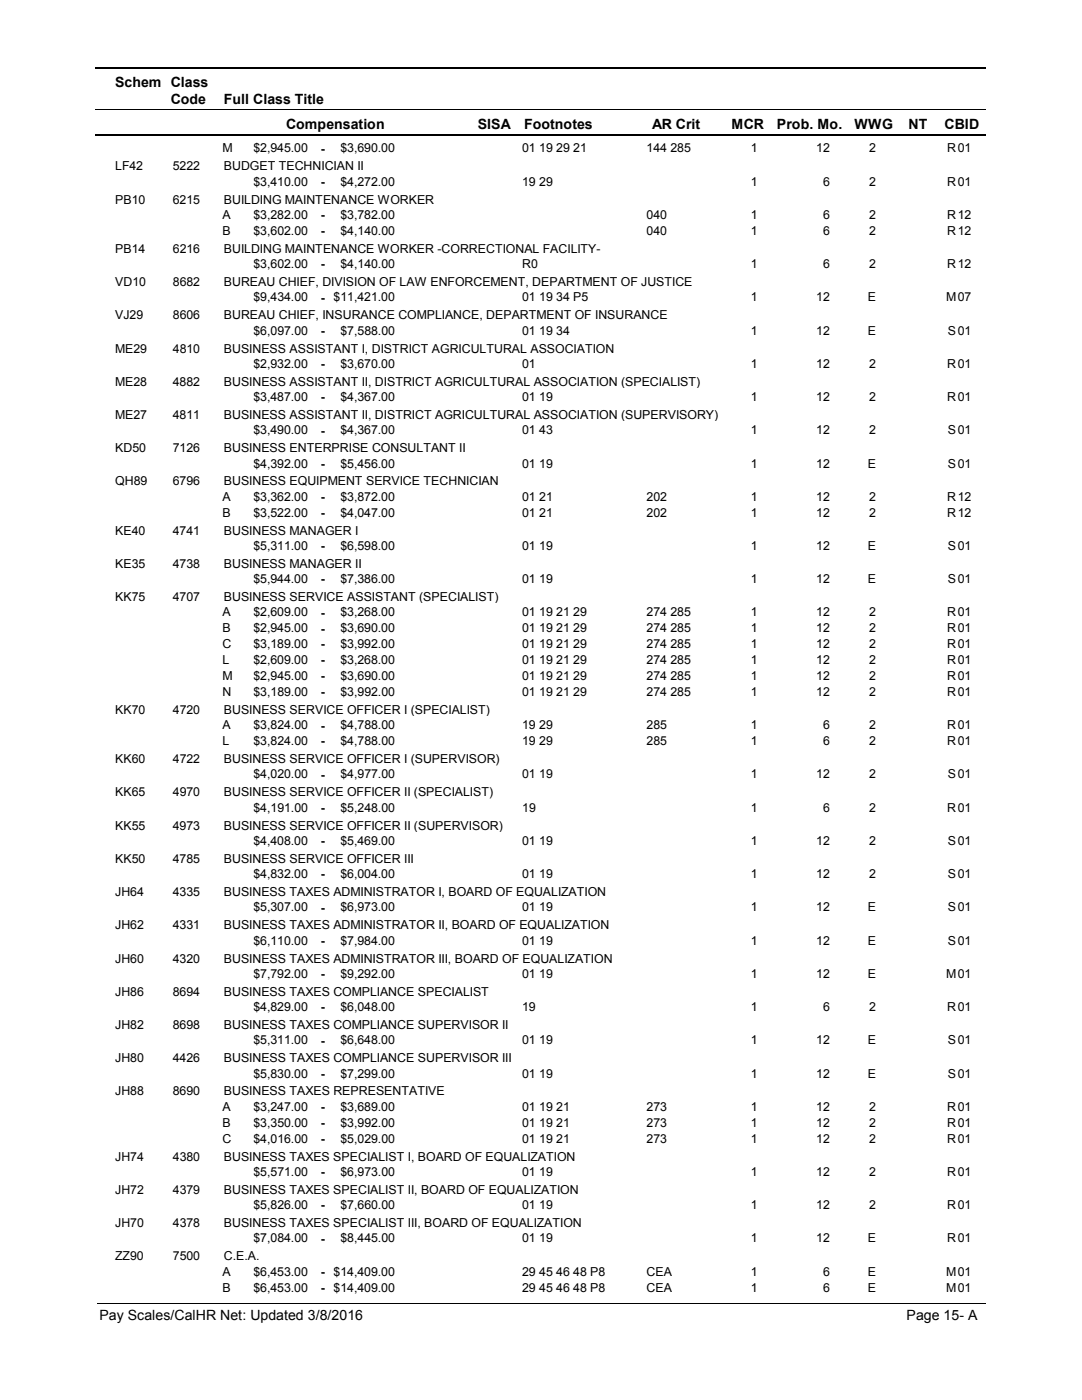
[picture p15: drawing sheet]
<svg xmlns="http://www.w3.org/2000/svg" width="216mm" height="279mm" viewBox="0 0 216 279" stroke-linecap="round" stroke-linejoin="round" font-family="sans-serif">
<defs><g id="words">
<g font-size="2.8">
<text x="23" y="17.3">Schem Class</text>
<text x="34.1" y="20.7">Code</text>
<text x="44.6" y="20.7">Full Class Title</text>
<text x="57.1" y="25.7">Compensation</text>
<text x="95.3" y="25.7">SISA</text>
<text x="104.6" y="25.7">Footnotes</text>
<text x="130.2" y="25.7">AR Crit</text>
<text x="146" y="25.7">MCR</text>
<text x="155.1" y="25.7">Prob. Mo.</text>
<text x="170.5" y="25.7">WWG</text>
<text x="181.3" y="25.7">NT</text>
<text x="188.5" y="25.7">CBID</text>
<text x="19.8" y="263.4">Pay Scales/CalHR Net: Updated 3/8/2016</text>
<text x="180.9" y="263.4">Page 15- A</text>
</g>
<g font-size="2.5">
<text x="23" y="34">LF42</text>
<text x="34.5" y="34">5222</text>
<text x="44.4" y="30.4">M</text>
<text x="44.7" y="34">BUDGET TECHNICIAN II</text>
<text x="50.6" y="30.4">$2,945.00</text>
<text x="64" y="30.5">-</text>
<text x="67.9" y="30.4">$3,690.00</text>
<text x="104.2" y="30.4">01 19 29 21</text>
<text x="129" y="30.4">144 285</text>
<text x="149.8" y="30.4">1</text>
<text x="162.9" y="30.4">12</text>
<text x="173.5" y="30.4">2</text>
<text x="189" y="30.4">R</text>
<text x="191.1" y="30.4">01</text>
<text x="23" y="40.7">PB10</text>
<text x="34.5" y="40.7">6215</text>
<text x="44.7" y="40.7">BUILDING MAINTENANCE WORKER</text>
<text x="50.6" y="37.1">$3,410.00</text>
<text x="64" y="37.1">-</text>
<text x="67.9" y="37.1">$4,272.00</text>
<text x="104.2" y="37.1">19 29</text>
<text x="149.8" y="37.1">1</text>
<text x="164.3" y="37.1">6</text>
<text x="173.5" y="37.1">2</text>
<text x="189" y="37.1">R</text>
<text x="191.1" y="37.1">01</text>
<text x="44.4" y="43.7">A</text>
<text x="44.4" y="46.9">B</text>
<text x="50.6" y="43.7">$3,282.00</text>
<text x="50.6" y="46.9">$3,602.00</text>
<text x="64" y="43.8">-</text>
<text x="64" y="46.9">-</text>
<text x="67.9" y="43.7">$3,782.00</text>
<text x="67.9" y="46.9">$4,140.00</text>
<text x="129" y="43.7">040</text>
<text x="129" y="46.9">040</text>
<text x="149.8" y="43.7">1</text>
<text x="149.8" y="46.9">1</text>
<text x="164.3" y="43.7">6</text>
<text x="164.3" y="46.9">6</text>
<text x="173.5" y="43.7">2</text>
<text x="173.5" y="46.9">2</text>
<text x="189" y="43.7">R</text>
<text x="189" y="46.9">R</text>
<text x="191.1" y="43.7">12</text>
<text x="191.1" y="46.9">12</text>
<text x="23" y="50.5">PB14</text>
<text x="34.5" y="50.5">6216</text>
<text x="44.7" y="50.5">BUILDING MAINTENANCE WORKER -CORRECTIONAL FACILITY-</text>
<text x="50.6" y="53.5">$3,602.00</text>
<text x="64" y="53.5">-</text>
<text x="67.9" y="53.5">$4,140.00</text>
<text x="104.2" y="53.5">R0</text>
<text x="149.8" y="53.5">1</text>
<text x="164.3" y="53.5">6</text>
<text x="173.5" y="53.5">2</text>
<text x="189" y="53.5">R</text>
<text x="191.1" y="53.5">12</text>
<text x="23" y="57.1">VD10</text>
<text x="34.5" y="57.1">8682</text>
<text x="44.7" y="57.1">BUREAU CHIEF, DIVISION OF LAW ENFORCEMENT, DEPARTMENT OF JUSTICE</text>
<text x="23" y="63.7">VJ29</text>
<text x="34.5" y="63.7">8606</text>
<text x="44.7" y="63.7">BUREAU CHIEF, INSURANCE COMPLIANCE, DEPARTMENT OF INSURANCE</text>
<text x="50.6" y="60.2">$9,434.00</text>
<text x="64" y="60.2">-</text>
<text x="66.6" y="60.2">$11,421.00</text>
<text x="104.2" y="60.2">01 19 34 P5</text>
<text x="149.8" y="60.2">1</text>
<text x="162.9" y="60.2">12</text>
<text x="173.2" y="60.2">E</text>
<text x="188.8" y="60.2">M</text>
<text x="191.1" y="60.2">07</text>
<text x="23" y="70.4">ME29</text>
<text x="34.5" y="70.4">4810</text>
<text x="44.7" y="70.4">BUSINESS ASSISTANT I, DISTRICT AGRICULTURAL ASSOCIATION</text>
<text x="50.6" y="66.8">$6,097.00</text>
<text x="64" y="66.8">-</text>
<text x="67.9" y="66.8">$7,588.00</text>
<text x="104.2" y="66.8">01 19 34</text>
<text x="149.8" y="66.8">1</text>
<text x="162.9" y="66.8">12</text>
<text x="173.2" y="66.8">E</text>
<text x="189.2" y="66.8">S</text>
<text x="191.1" y="66.8">01</text>
<text x="23" y="77">ME28</text>
<text x="34.5" y="77">4882</text>
<text x="44.7" y="77">BUSINESS ASSISTANT II, DISTRICT AGRICULTURAL ASSOCIATION (SPECIALIST)</text>
<text x="50.6" y="73.4">$2,932.00</text>
<text x="64" y="73.4">-</text>
<text x="67.9" y="73.4">$3,670.00</text>
<text x="104.2" y="73.4">01</text>
<text x="149.8" y="73.4">1</text>
<text x="162.9" y="73.4">12</text>
<text x="173.5" y="73.4">2</text>
<text x="189" y="73.4">R</text>
<text x="191.1" y="73.4">01</text>
<text x="23" y="83.6">ME27</text>
<text x="34.5" y="83.6">4811</text>
<text x="44.7" y="83.6">BUSINESS ASSISTANT II, DISTRICT AGRICULTURAL ASSOCIATION (SUPERVISORY)</text>
<text x="50.6" y="80.1">$3,487.00</text>
<text x="64" y="80.1">-</text>
<text x="67.9" y="80.1">$4,367.00</text>
<text x="104.2" y="80.1">01 19</text>
<text x="149.8" y="80.1">1</text>
<text x="162.9" y="80.1">12</text>
<text x="173.5" y="80.1">2</text>
<text x="189" y="80.1">R</text>
<text x="191.1" y="80.1">01</text>
<text x="50.6" y="86.7">$3,490.00</text>
<text x="64" y="86.7">-</text>
<text x="67.9" y="86.7">$4,367.00</text>
<text x="104.2" y="86.7">01 43</text>
<text x="149.8" y="86.7">1</text>
<text x="162.9" y="86.7">12</text>
<text x="173.5" y="86.7">2</text>
<text x="189.2" y="86.7">S</text>
<text x="191.1" y="86.7">01</text>
<text x="23" y="90.3">KD50</text>
<text x="34.5" y="90.3">7126</text>
<text x="44.7" y="90.3">BUSINESS ENTERPRISE CONSULTANT II</text>
<text x="50.6" y="93.3">$4,392.00</text>
<text x="64" y="93.3">-</text>
<text x="67.9" y="93.3">$5,456.00</text>
<text x="104.2" y="93.3">01 19</text>
<text x="149.8" y="93.3">1</text>
<text x="162.9" y="93.3">12</text>
<text x="173.2" y="93.3">E</text>
<text x="189.2" y="93.3">S</text>
<text x="191.1" y="93.3">01</text>
<text x="23" y="96.9">QH89</text>
<text x="34.5" y="96.9">6796</text>
<text x="44.4" y="100">A</text>
<text x="44.7" y="96.9">BUSINESS EQUIPMENT SERVICE TECHNICIAN</text>
<text x="50.6" y="100">$3,362.00</text>
<text x="64" y="100">-</text>
<text x="67.9" y="100">$3,872.00</text>
<text x="104.2" y="100">01 21</text>
<text x="129" y="100">202</text>
<text x="149.8" y="100">1</text>
<text x="162.9" y="100">12</text>
<text x="173.5" y="100">2</text>
<text x="189" y="100">R</text>
<text x="191.1" y="100">12</text>
<text x="23" y="106.7">KE40</text>
<text x="34.5" y="106.7">4741</text>
<text x="44.4" y="103.1">B</text>
<text x="44.7" y="106.7">BUSINESS MANAGER I</text>
<text x="50.6" y="103.1">$3,522.00</text>
<text x="64" y="103.2">-</text>
<text x="67.9" y="103.1">$4,047.00</text>
<text x="104.2" y="103.1">01 21</text>
<text x="129" y="103.1">202</text>
<text x="149.8" y="103.1">1</text>
<text x="162.9" y="103.1">12</text>
<text x="173.5" y="103.1">2</text>
<text x="189" y="103.1">R</text>
<text x="191.1" y="103.1">12</text>
<text x="23" y="113.4">KE35</text>
<text x="34.5" y="113.4">4738</text>
<text x="44.7" y="113.4">BUSINESS MANAGER II</text>
<text x="50.6" y="109.8">$5,311.00</text>
<text x="64" y="109.8">-</text>
<text x="67.9" y="109.8">$6,598.00</text>
<text x="104.2" y="109.8">01 19</text>
<text x="149.8" y="109.8">1</text>
<text x="162.9" y="109.8">12</text>
<text x="173.2" y="109.8">E</text>
<text x="189.2" y="109.8">S</text>
<text x="191.1" y="109.8">01</text>
<text x="23" y="120">KK75</text>
<text x="34.5" y="120">4707</text>
<text x="44.7" y="120">BUSINESS SERVICE ASSISTANT (SPECIALIST)</text>
<text x="50.6" y="116.4">$5,944.00</text>
<text x="64" y="116.4">-</text>
<text x="67.9" y="116.4">$7,386.00</text>
<text x="104.2" y="116.4">01 19</text>
<text x="149.8" y="116.4">1</text>
<text x="162.9" y="116.4">12</text>
<text x="173.2" y="116.4">E</text>
<text x="189.2" y="116.4">S</text>
<text x="191.1" y="116.4">01</text>
<text x="44.4" y="123">A</text>
<text x="50.6" y="123">$2,609.00</text>
<text x="64" y="123.1">-</text>
<text x="67.9" y="123">$3,268.00</text>
<text x="104.2" y="123">01 19 21 29</text>
<text x="129" y="123">274 285</text>
<text x="149.8" y="123">1</text>
<text x="162.9" y="123">12</text>
<text x="173.5" y="123">2</text>
<text x="189" y="123">R</text>
<text x="191.1" y="123">01</text>
<text x="44.4" y="126.2">B</text>
<text x="44.4" y="129.4">C</text>
<text x="50.6" y="126.2">$2,945.00</text>
<text x="50.6" y="129.4">$3,189.00</text>
<text x="64" y="126.3">-</text>
<text x="64" y="129.4">-</text>
<text x="67.9" y="126.2">$3,690.00</text>
<text x="67.9" y="129.4">$3,992.00</text>
<text x="104.2" y="126.2">01 19 21 29</text>
<text x="104.2" y="129.4">01 19 21 29</text>
<text x="129" y="126.2">274 285</text>
<text x="129" y="129.4">274 285</text>
<text x="149.8" y="126.2">1</text>
<text x="149.8" y="129.4">1</text>
<text x="162.9" y="126.2">12</text>
<text x="162.9" y="129.4">12</text>
<text x="173.5" y="126.2">2</text>
<text x="173.5" y="129.4">2</text>
<text x="189" y="126.2">R</text>
<text x="189" y="129.4">R</text>
<text x="191.1" y="126.2">01</text>
<text x="191.1" y="129.4">01</text>
<text x="44.4" y="132.6">L</text>
<text x="44.4" y="135.7">M</text>
<text x="50.6" y="132.6">$2,609.00</text>
<text x="50.6" y="135.7">$2,945.00</text>
<text x="64" y="132.6">-</text>
<text x="64" y="135.8">-</text>
<text x="67.9" y="132.6">$3,268.00</text>
<text x="67.9" y="135.7">$3,690.00</text>
<text x="104.2" y="132.6">01 19 21 29</text>
<text x="104.2" y="135.7">01 19 21 29</text>
<text x="129" y="132.6">274 285</text>
<text x="129" y="135.7">274 285</text>
<text x="149.8" y="132.6">1</text>
<text x="149.8" y="135.7">1</text>
<text x="162.9" y="132.6">12</text>
<text x="162.9" y="135.7">12</text>
<text x="173.5" y="132.6">2</text>
<text x="173.5" y="135.7">2</text>
<text x="189" y="132.6">R</text>
<text x="189" y="135.7">R</text>
<text x="191.1" y="132.6">01</text>
<text x="191.1" y="135.7">01</text>
<text x="23" y="142.5">KK70</text>
<text x="34.5" y="142.5">4720</text>
<text x="44.4" y="138.9">N</text>
<text x="44.7" y="142.5">BUSINESS SERVICE OFFICER I (SPECIALIST)</text>
<text x="50.6" y="138.9">$3,189.00</text>
<text x="64" y="139">-</text>
<text x="67.9" y="138.9">$3,992.00</text>
<text x="104.2" y="138.9">01 19 21 29</text>
<text x="129" y="138.9">274 285</text>
<text x="149.8" y="138.9">1</text>
<text x="162.9" y="138.9">12</text>
<text x="173.5" y="138.9">2</text>
<text x="189" y="138.9">R</text>
<text x="191.1" y="138.9">01</text>
<text x="44.4" y="145.6">A</text>
<text x="44.4" y="148.7">L</text>
<text x="50.6" y="145.6">$3,824.00</text>
<text x="50.6" y="148.7">$3,824.00</text>
<text x="64" y="145.6">-</text>
<text x="64" y="148.8">-</text>
<text x="67.9" y="145.6">$4,788.00</text>
<text x="67.9" y="148.7">$4,788.00</text>
<text x="104.2" y="145.6">19 29</text>
<text x="104.2" y="148.7">19 29</text>
<text x="129" y="145.6">285</text>
<text x="129" y="148.7">285</text>
<text x="149.8" y="145.6">1</text>
<text x="149.8" y="148.7">1</text>
<text x="164.3" y="145.6">6</text>
<text x="164.3" y="148.7">6</text>
<text x="173.5" y="145.6">2</text>
<text x="173.5" y="148.7">2</text>
<text x="189" y="145.6">R</text>
<text x="189" y="148.7">R</text>
<text x="191.1" y="145.6">01</text>
<text x="191.1" y="148.7">01</text>
<text x="23" y="152.3">KK60</text>
<text x="34.5" y="152.3">4722</text>
<text x="44.7" y="152.3">BUSINESS SERVICE OFFICER I (SUPERVISOR)</text>
<text x="50.6" y="155.3">$4,020.00</text>
<text x="64" y="155.4">-</text>
<text x="67.9" y="155.3">$4,977.00</text>
<text x="104.2" y="155.3">01 19</text>
<text x="149.8" y="155.3">1</text>
<text x="162.9" y="155.3">12</text>
<text x="173.5" y="155.3">2</text>
<text x="189.2" y="155.3">S</text>
<text x="191.1" y="155.3">01</text>
<text x="23" y="158.9">KK65</text>
<text x="34.5" y="158.9">4970</text>
<text x="44.7" y="158.9">BUSINESS SERVICE OFFICER II (SPECIALIST)</text>
<text x="50.6" y="162">$4,191.00</text>
<text x="67.9" y="162">$5,248.00</text>
<text x="104.2" y="162">19</text>
<text x="149.8" y="162">1</text>
<text x="164.3" y="162">6</text>
<text x="173.5" y="162">2</text>
<text x="189" y="162">R</text>
<text x="191.1" y="162">01</text>
<text x="23" y="165.6">KK55</text>
<text x="34.5" y="165.6">4973</text>
<text x="44.7" y="165.6">BUSINESS SERVICE OFFICER II (SUPERVISOR)</text>
<text x="64" y="162">-</text>
<text x="23" y="172.2">KK50</text>
<text x="34.5" y="172.2">4785</text>
<text x="44.7" y="172.2">BUSINESS SERVICE OFFICER III</text>
<text x="50.6" y="168.6">$4,408.00</text>
<text x="64" y="168.7">-</text>
<text x="67.9" y="168.6">$5,469.00</text>
<text x="104.2" y="168.6">01 19</text>
<text x="149.8" y="168.6">1</text>
<text x="162.9" y="168.6">12</text>
<text x="173.5" y="168.6">2</text>
<text x="189.2" y="168.6">S</text>
<text x="191.1" y="168.6">01</text>
<text x="23" y="178.8">JH64</text>
<text x="34.5" y="178.8">4335</text>
<text x="44.7" y="178.8">BUSINESS TAXES ADMINISTRATOR I, BOARD OF EQUALIZATION</text>
<text x="50.6" y="175.2">$4,832.00</text>
<text x="64" y="175.3">-</text>
<text x="67.9" y="175.2">$6,004.00</text>
<text x="104.2" y="175.2">01 19</text>
<text x="149.8" y="175.2">1</text>
<text x="162.9" y="175.2">12</text>
<text x="173.5" y="175.2">2</text>
<text x="189.2" y="175.2">S</text>
<text x="191.1" y="175.2">01</text>
<text x="23" y="185.5">JH62</text>
<text x="34.5" y="185.5">4331</text>
<text x="44.7" y="185.5">BUSINESS TAXES ADMINISTRATOR II, BOARD OF EQUALIZATION</text>
<text x="50.6" y="181.9">$5,307.00</text>
<text x="64" y="181.9">-</text>
<text x="67.9" y="181.9">$6,973.00</text>
<text x="104.2" y="181.9">01 19</text>
<text x="149.8" y="181.9">1</text>
<text x="162.9" y="181.9">12</text>
<text x="173.2" y="181.9">E</text>
<text x="189.2" y="181.9">S</text>
<text x="191.1" y="181.9">01</text>
<text x="50.6" y="188.6">$6,110.00</text>
<text x="64" y="188.6">-</text>
<text x="67.9" y="188.6">$7,984.00</text>
<text x="104.2" y="188.6">01 19</text>
<text x="149.8" y="188.6">1</text>
<text x="162.9" y="188.6">12</text>
<text x="173.2" y="188.6">E</text>
<text x="189.2" y="188.6">S</text>
<text x="191.1" y="188.6">01</text>
<text x="23" y="192.1">JH60</text>
<text x="34.5" y="192.1">4320</text>
<text x="44.7" y="192.1">BUSINESS TAXES ADMINISTRATOR III, BOARD OF EQUALIZATION</text>
<text x="50.6" y="195.2">$7,792.00</text>
<text x="64" y="195.2">-</text>
<text x="67.9" y="195.2">$9,292.00</text>
<text x="104.2" y="195.2">01 19</text>
<text x="149.8" y="195.2">1</text>
<text x="162.9" y="195.2">12</text>
<text x="173.2" y="195.2">E</text>
<text x="188.8" y="195.2">M</text>
<text x="191.1" y="195.2">01</text>
<text x="23" y="198.7">JH86</text>
<text x="34.5" y="198.7">8694</text>
<text x="44.7" y="198.7">BUSINESS TAXES COMPLIANCE SPECIALIST</text>
<text x="50.6" y="201.8">$4,829.00</text>
<text x="64" y="201.8">-</text>
<text x="67.9" y="201.8">$6,048.00</text>
<text x="104.2" y="201.8">19</text>
<text x="149.8" y="201.8">1</text>
<text x="164.3" y="201.8">6</text>
<text x="173.5" y="201.8">2</text>
<text x="189" y="201.8">R</text>
<text x="191.1" y="201.8">01</text>
<text x="23" y="205.4">JH82</text>
<text x="34.5" y="205.4">8698</text>
<text x="44.7" y="205.4">BUSINESS TAXES COMPLIANCE SUPERVISOR II</text>
<text x="50.6" y="208.5">$5,311.00</text>
<text x="64" y="208.5">-</text>
<text x="67.9" y="208.5">$6,648.00</text>
<text x="104.2" y="208.5">01 19</text>
<text x="149.8" y="208.5">1</text>
<text x="162.9" y="208.5">12</text>
<text x="173.2" y="208.5">E</text>
<text x="189.2" y="208.5">S</text>
<text x="191.1" y="208.5">01</text>
<text x="23" y="212">JH80</text>
<text x="34.5" y="212">4426</text>
<text x="44.7" y="212">BUSINESS TAXES COMPLIANCE SUPERVISOR III</text>
<text x="50.6" y="215.1">$5,830.00</text>
<text x="64" y="215.1">-</text>
<text x="67.9" y="215.1">$7,299.00</text>
<text x="104.2" y="215.1">01 19</text>
<text x="149.8" y="215.1">1</text>
<text x="162.9" y="215.1">12</text>
<text x="173.2" y="215.1">E</text>
<text x="189.2" y="215.1">S</text>
<text x="191.1" y="215.1">01</text>
<text x="23" y="218.6">JH88</text>
<text x="34.5" y="218.6">8690</text>
<text x="44.4" y="221.7">A</text>
<text x="44.7" y="218.6">BUSINESS TAXES REPRESENTATIVE</text>
<text x="50.6" y="221.7">$3,247.00</text>
<text x="64" y="221.7">-</text>
<text x="67.9" y="221.7">$3,689.00</text>
<text x="104.2" y="221.7">01 19 21</text>
<text x="129" y="221.7">273</text>
<text x="149.8" y="221.7">1</text>
<text x="162.9" y="221.7">12</text>
<text x="173.5" y="221.7">2</text>
<text x="189" y="221.7">R</text>
<text x="191.1" y="221.7">01</text>
<text x="44.4" y="224.9">B</text>
<text x="50.6" y="224.9">$3,350.00</text>
<text x="64" y="224.9">-</text>
<text x="67.9" y="224.9">$3,992.00</text>
<text x="104.2" y="224.9">01 19 21</text>
<text x="129" y="224.9">273</text>
<text x="149.8" y="224.9">1</text>
<text x="162.9" y="224.9">12</text>
<text x="173.5" y="224.9">2</text>
<text x="189" y="224.9">R</text>
<text x="191.1" y="224.9">01</text>
<text x="23" y="231.6">JH74</text>
<text x="34.5" y="231.6">4380</text>
<text x="44.4" y="228.1">C</text>
<text x="44.7" y="231.6">BUSINESS TAXES SPECIALIST I, BOARD OF EQUALIZATION</text>
<text x="50.6" y="228.1">$4,016.00</text>
<text x="64" y="228.1">-</text>
<text x="67.9" y="228.1">$5,029.00</text>
<text x="104.2" y="228.1">01 19 21</text>
<text x="129" y="228.1">273</text>
<text x="149.8" y="228.1">1</text>
<text x="162.9" y="228.1">12</text>
<text x="173.5" y="228.1">2</text>
<text x="189" y="228.1">R</text>
<text x="191.1" y="228.1">01</text>
<text x="23" y="238.3">JH72</text>
<text x="34.5" y="238.3">4379</text>
<text x="44.7" y="238.3">BUSINESS TAXES SPECIALIST II, BOARD OF EQUALIZATION</text>
<text x="50.6" y="234.7">$5,571.00</text>
<text x="64" y="234.7">-</text>
<text x="67.9" y="234.7">$6,973.00</text>
<text x="104.2" y="234.7">01 19</text>
<text x="149.8" y="234.7">1</text>
<text x="162.9" y="234.7">12</text>
<text x="173.5" y="234.7">2</text>
<text x="189" y="234.7">R</text>
<text x="191.1" y="234.7">01</text>
<text x="23" y="244.9">JH70</text>
<text x="34.5" y="244.9">4378</text>
<text x="44.7" y="244.9">BUSINESS TAXES SPECIALIST III, BOARD OF EQUALIZATION</text>
<text x="50.6" y="241.3">$5,826.00</text>
<text x="64" y="241.3">-</text>
<text x="67.9" y="241.3">$7,660.00</text>
<text x="104.2" y="241.3">01 19</text>
<text x="149.8" y="241.3">1</text>
<text x="162.9" y="241.3">12</text>
<text x="173.5" y="241.3">2</text>
<text x="189" y="241.3">R</text>
<text x="191.1" y="241.3">01</text>
<text x="23" y="251.5">ZZ90</text>
<text x="34.5" y="251.5">7500</text>
<text x="44.7" y="251.5">C.E.A.</text>
<text x="50.6" y="248">$7,084.00</text>
<text x="64" y="248">-</text>
<text x="67.9" y="248">$8,445.00</text>
<text x="104.2" y="248">01 19</text>
<text x="149.8" y="248">1</text>
<text x="162.9" y="248">12</text>
<text x="173.2" y="248">E</text>
<text x="189" y="248">R</text>
<text x="191.1" y="248">01</text>
<text x="44.4" y="254.6">A</text>
<text x="44.4" y="257.8">B</text>
<text x="50.6" y="254.6">$6,453.00</text>
<text x="50.6" y="257.8">$6,453.00</text>
<text x="64" y="254.7">-</text>
<text x="64" y="257.8">-</text>
<text x="66.6" y="254.6">$14,409.00</text>
<text x="66.6" y="257.8">$14,409.00</text>
<text x="104.2" y="254.6">29 45 46 48 P8</text>
<text x="104.2" y="257.8">29 45 46 48 P8</text>
<text x="129" y="254.6">CEA</text>
<text x="129" y="257.8">CEA</text>
<text x="149.8" y="254.6">1</text>
<text x="149.8" y="257.8">1</text>
<text x="164.3" y="254.6">6</text>
<text x="164.3" y="257.8">6</text>
<text x="173.2" y="254.6">E</text>
<text x="173.2" y="257.8">E</text>
<text x="188.8" y="254.6">M</text>
<text x="188.8" y="257.8">M</text>
<text x="191.1" y="254.6">01</text>
<text x="191.1" y="257.8">01</text>
</g>
</g></defs>
<path d="M19 13.5h177.7M19 27h177.7" fill="none" stroke="#000" stroke-width=".36"/>
<path d="M19 21.9h177.7" fill="none" stroke="#000" stroke-width=".2"/>
<g fill="#fff">
<path d="M46.8 27.8h16.3v3h-16.3z" fill-rule="evenodd"/>
<path d="M190.8 27.8h4.1v3h-4.1z" fill-rule="evenodd"/>
<path d="M46.8 34.5h16.3v2.9h-16.3z" fill-rule="evenodd"/>
<path d="M190.8 34.5h4.1v2.9h-4.1z" fill-rule="evenodd"/>
<path d="M46.8 41.1h16.3v3h-16.3z" fill-rule="evenodd"/>
<path d="M190.8 41.1h4.1v3h-4.1z" fill-rule="evenodd"/>
<path d="M46.8 44.3h16.3v3h-16.3z" fill-rule="evenodd"/>
<path d="M190.8 44.3h4.1v3h-4.1z" fill-rule="evenodd"/>
<path d="M46.8 50.9h16.3v3h-16.3z" fill-rule="evenodd"/>
<path d="M190.8 50.9h4.1v3h-4.1z" fill-rule="evenodd"/>
<path d="M46.8 57.5h16.3v3h-16.3z" fill-rule="evenodd"/>
<path d="M190.8 57.5h4.1v3h-4.1z" fill-rule="evenodd"/>
<path d="M46.8 64.2h16.3v3h-16.3z" fill-rule="evenodd"/>
<path d="M190.8 64.2h4.1v3h-4.1z" fill-rule="evenodd"/>
<path d="M46.8 70.8h16.3v3h-16.3z" fill-rule="evenodd"/>
<path d="M190.8 70.8h4.1v3h-4.1z" fill-rule="evenodd"/>
<path d="M46.8 77.4h16.3v3h-16.3z" fill-rule="evenodd"/>
<path d="M190.8 77.4h4.1v3h-4.1z" fill-rule="evenodd"/>
<path d="M46.8 84.1h16.3v3h-16.3z" fill-rule="evenodd"/>
<path d="M190.8 84.1h4.1v3h-4.1z" fill-rule="evenodd"/>
<path d="M46.8 90.7h16.3v3h-16.3z" fill-rule="evenodd"/>
<path d="M190.8 90.7h4.1v3h-4.1z" fill-rule="evenodd"/>
<path d="M46.8 97.3h16.3v3h-16.3z" fill-rule="evenodd"/>
<path d="M190.8 97.3h4.1v3h-4.1z" fill-rule="evenodd"/>
<path d="M46.8 100.5h16.3v3h-16.3z" fill-rule="evenodd"/>
<path d="M190.8 100.5h4.1v3h-4.1z" fill-rule="evenodd"/>
<path d="M46.8 107.2h16.3v3h-16.3z" fill-rule="evenodd"/>
<path d="M190.8 107.2h4.1v3h-4.1z" fill-rule="evenodd"/>
<path d="M46.8 113.8h16.3v3h-16.3z" fill-rule="evenodd"/>
<path d="M190.8 113.8h4.1v3h-4.1z" fill-rule="evenodd"/>
<path d="M46.8 120.4h16.3v3h-16.3z" fill-rule="evenodd"/>
<path d="M190.8 120.4h4.1v3h-4.1z" fill-rule="evenodd"/>
<path d="M46.8 123.6h16.3v3h-16.3z" fill-rule="evenodd"/>
<path d="M190.8 123.6h4.1v3h-4.1z" fill-rule="evenodd"/>
<path d="M46.8 126.8h16.3v3h-16.3z" fill-rule="evenodd"/>
<path d="M190.8 126.8h4.1v3h-4.1z" fill-rule="evenodd"/>
<path d="M46.8 130h16.3v2.9h-16.3z" fill-rule="evenodd"/>
<path d="M190.8 130h4.1v2.9h-4.1z" fill-rule="evenodd"/>
<path d="M46.8 133.1h16.3v3h-16.3z" fill-rule="evenodd"/>
<path d="M190.8 133.1h4.1v3h-4.1z" fill-rule="evenodd"/>
<path d="M46.8 136.3h16.3v3h-16.3z" fill-rule="evenodd"/>
<path d="M190.8 136.3h4.1v3h-4.1z" fill-rule="evenodd"/>
<path d="M46.8 143h16.3v2.9h-16.3z" fill-rule="evenodd"/>
<path d="M190.8 143h4.1v2.9h-4.1z" fill-rule="evenodd"/>
<path d="M46.8 146.1h16.3v3h-16.3z" fill-rule="evenodd"/>
<path d="M190.8 146.1h4.1v3h-4.1z" fill-rule="evenodd"/>
<path d="M46.8 152.7h16.3v3h-16.3z" fill-rule="evenodd"/>
<path d="M190.8 152.7h4.1v3h-4.1z" fill-rule="evenodd"/>
<path d="M46.8 159.4h16.3v3h-16.3z" fill-rule="evenodd"/>
<path d="M190.8 159.4h4.1v3h-4.1z" fill-rule="evenodd"/>
<path d="M46.8 166h16.3v3h-16.3z" fill-rule="evenodd"/>
<path d="M190.8 166h4.1v3h-4.1z" fill-rule="evenodd"/>
<path d="M46.8 172.6h16.3v3h-16.3z" fill-rule="evenodd"/>
<path d="M190.8 172.6h4.1v3h-4.1z" fill-rule="evenodd"/>
<path d="M46.8 179.3h16.3v3h-16.3z" fill-rule="evenodd"/>
<path d="M190.8 179.3h4.1v3h-4.1z" fill-rule="evenodd"/>
<path d="M46.8 185.9h16.3v3h-16.3z" fill-rule="evenodd"/>
<path d="M190.8 185.9h4.1v3h-4.1z" fill-rule="evenodd"/>
<path d="M46.8 192.5h16.3v3h-16.3z" fill-rule="evenodd"/>
<path d="M190.8 192.5h4.1v3h-4.1z" fill-rule="evenodd"/>
<path d="M46.8 199.2h16.3v3h-16.3z" fill-rule="evenodd"/>
<path d="M190.8 199.2h4.1v3h-4.1z" fill-rule="evenodd"/>
<path d="M46.8 205.8h16.3v3h-16.3z" fill-rule="evenodd"/>
<path d="M190.8 205.8h4.1v3h-4.1z" fill-rule="evenodd"/>
<path d="M46.8 212.5h16.3v2.9h-16.3z" fill-rule="evenodd"/>
<path d="M190.8 212.5h4.1v2.9h-4.1z" fill-rule="evenodd"/>
<path d="M46.8 219.1h16.3v3h-16.3z" fill-rule="evenodd"/>
<path d="M190.8 219.1h4.1v3h-4.1z" fill-rule="evenodd"/>
<path d="M46.8 222.3h16.3v3h-16.3z" fill-rule="evenodd"/>
<path d="M190.8 222.3h4.1v3h-4.1z" fill-rule="evenodd"/>
<path d="M46.8 225.5h16.3v2.9h-16.3z" fill-rule="evenodd"/>
<path d="M190.8 225.5h4.1v2.9h-4.1z" fill-rule="evenodd"/>
<path d="M46.8 232.1h16.3v3h-16.3z" fill-rule="evenodd"/>
<path d="M190.8 232.1h4.1v3h-4.1z" fill-rule="evenodd"/>
<path d="M46.8 238.7h16.3v3h-16.3z" fill-rule="evenodd"/>
<path d="M190.8 238.7h4.1v3h-4.1z" fill-rule="evenodd"/>
<path d="M46.8 245.4h16.3v2.9h-16.3z" fill-rule="evenodd"/>
<path d="M190.8 245.4h4.1v2.9h-4.1z" fill-rule="evenodd"/>
<path d="M46.8 252h16.3v3h-16.3z" fill-rule="evenodd"/>
<path d="M190.8 252h4.1v3h-4.1z" fill-rule="evenodd"/>
<path d="M46.8 255.2h16.3v3h-16.3z" fill-rule="evenodd"/>
<path d="M190.8 255.2h4.1v3h-4.1z" fill-rule="evenodd"/>
</g>
<path d="M19.5 260.1h177.2" fill="none" stroke="#000" stroke-width=".2"/>
<use href="#words"/>
</svg>
